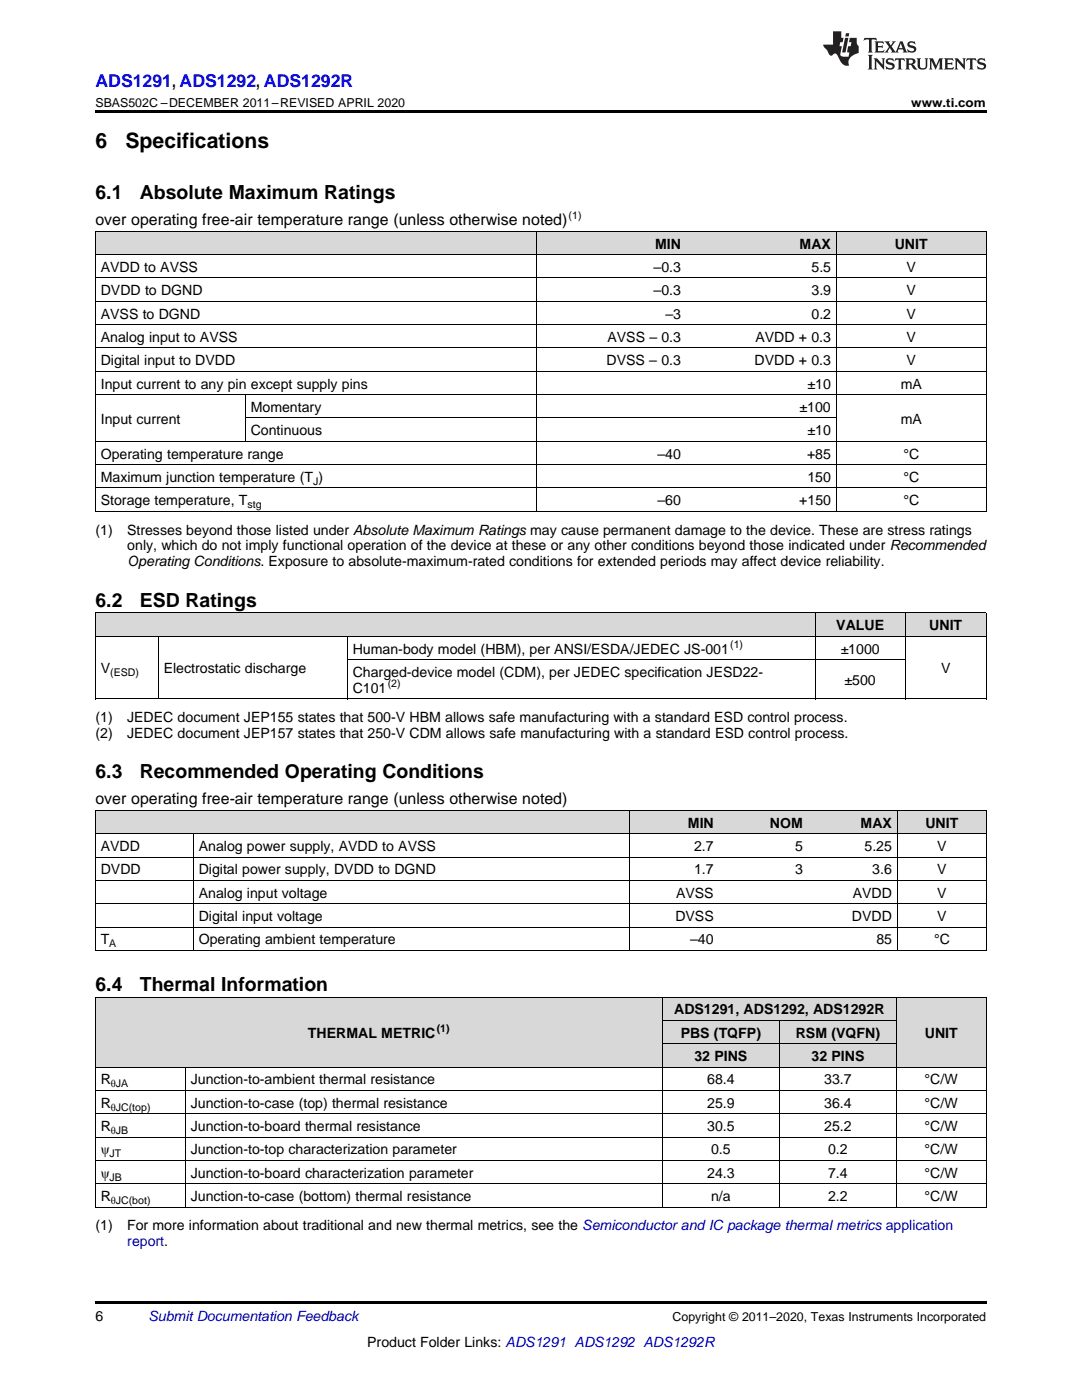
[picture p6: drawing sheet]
<svg xmlns="http://www.w3.org/2000/svg" width="216mm" height="279mm" viewBox="0 0 216 279" stroke-linecap="round" stroke-linejoin="round" font-family="sans-serif">
<defs><g id="words">
<g font-size="4.2">
<text x="19" y="29.6">6</text>
<text x="25" y="29.6">Specifications</text>
</g>
<g font-size="3.9">
<text x="19" y="39.8">6.1</text>
<text x="27.9" y="39.8">Absolute Maximum Ratings</text>
<text x="19" y="121.1">6.2</text>
<text x="27.9" y="121.1">ESD Ratings</text>
<text x="19" y="155.4">6.3</text>
<text x="27.9" y="155.4">Recommended Operating Conditions</text>
<text x="19" y="197.8">6.4</text>
<text x="27.9" y="197.8">Thermal Information</text>
</g>
<text font-size="3.5" fill="#00f" x="19" y="17.3">ADS1291, ADS1292, ADS1292R</text>
<g font-size="3.2">
<text x="19" y="44.9">over operating free-air temperature range (unless otherwise noted)</text>
<text x="19" y="160.5">over operating free-air temperature range (unless otherwise noted)</text>
</g>
<g font-size="2.8">
<text x="130.7" y="49.6">MIN</text>
<text x="159.6" y="49.6">MAX</text>
<text x="178.5" y="49.6">UNIT</text>
<text x="20.1" y="54.3">AVDD to AVSS</text>
<text x="20.1" y="58.9">DVDD to DGND</text>
<text x="130.4" y="54.3">–0.3</text>
<text x="130.4" y="58.9">–0.3</text>
<text x="161.9" y="54.3">5.5</text>
<text x="161.9" y="58.9">3.9</text>
<text x="180.9" y="54.3">V</text>
<text x="180.9" y="58.9">V</text>
<text x="20.1" y="63.6">AVSS to DGND</text>
<text x="132.8" y="63.6">–3</text>
<text x="161.9" y="63.6">0.2</text>
<text x="180.9" y="63.6">V</text>
<text x="20.1" y="68.2">Analog input to AVSS</text>
<text x="121.2" y="68.2">AVSS – 0.3</text>
<text x="150.7" y="68.2">AVDD + 0.3</text>
<text x="180.9" y="68.2">V</text>
<text x="20.1" y="72.9">Digital input to DVDD</text>
<text x="20.1" y="77.5">Input current to any pin except supply pins</text>
<text x="121" y="72.9">DVSS – 0.3</text>
<text x="150.6" y="72.9">DVDD + 0.3</text>
<text x="161.1" y="77.5">±10</text>
<text x="179.7" y="77.5">mA</text>
<text x="180.9" y="72.9">V</text>
<text x="50" y="82.2">Momentary</text>
<text x="159.6" y="82.2">±100</text>
<text x="20.1" y="84.5">Input current</text>
<text x="50" y="86.9">Continuous</text>
<text x="161.1" y="86.9">±10</text>
<text x="179.7" y="84.5">mA</text>
<text x="20.1" y="91.5">Operating temperature range</text>
<text x="131.2" y="91.5">–40</text>
<text x="161" y="91.5">+85</text>
<text x="180.3" y="91.5">°C</text>
<text x="20.1" y="96.2">Maximum junction temperature (T )</text>
<text x="20.1" y="100.8">Storage temperature, T</text>
<text x="131.2" y="100.8">–60</text>
<text x="159.5" y="100.8">+150</text>
<text x="161.1" y="96.2">150</text>
<text x="180.3" y="96.2">°C</text>
<text x="180.3" y="100.8">°C</text>
<text x="19" y="106.7">(1)</text>
<text x="25.4" y="106.7">Stresses beyond those listed under Absolute Maximum Ratings may cause permanent damage to the device. These are stress ratings</text>
<text x="25.4" y="109.9">only, which do not imply functional operation of the device at these or any other conditions beyond those indicated under Recommended</text>
<text x="25.4" y="113">Operating Conditions. Exposure to absolute-maximum-rated conditions for extended periods may affect device reliability.</text>
<text x="166.9" y="125.8">VALUE</text>
<text x="185.4" y="125.8">UNIT</text>
<text x="70.4" y="130.4">Human-body model (HBM), per ANSI/ESDA/JEDEC JS-001</text>
<text x="167.7" y="130.4">±1000</text>
<text x="20.1" y="134.3">V</text>
<text x="32.7" y="134.3">Electrostatic discharge</text>
<text x="70.4" y="135.1">Charged-device model (CDM), per JEDEC specification JESD22-</text>
<text x="168.5" y="136.7">±500</text>
<text x="187.8" y="134.3">V</text>
<text x="70.4" y="138.3">C101</text>
<text x="19" y="144.1">(1)</text>
<text x="19" y="147.3">(2)</text>
<text x="25.4" y="144.1">JEDEC document JEP155 states that 500-V HBM allows safe manufacturing with a standard ESD control process.</text>
<text x="25.4" y="147.3">JEDEC document JEP157 states that 250-V CDM allows safe manufacturing with a standard ESD control process.</text>
<text x="137.3" y="165.2">MIN</text>
<text x="153.6" y="165.2">NOM</text>
<text x="171.7" y="165.2">MAX</text>
<text x="184.6" y="165.2">UNIT</text>
<text x="20.1" y="169.8">AVDD</text>
<text x="39.7" y="169.8">Analog power supply, AVDD to AVSS</text>
<text x="138.5" y="169.8">2.7</text>
<text x="158.6" y="169.8">5</text>
<text x="172.5" y="169.8">5.25</text>
<text x="187" y="169.8">V</text>
<text x="20.1" y="174.5">DVDD</text>
<text x="39.7" y="174.5">Digital power supply, DVDD to DGND</text>
<text x="39.7" y="179.1">Analog input voltage</text>
<text x="134.9" y="179.1">AVSS</text>
<text x="138.5" y="174.5">1.7</text>
<text x="158.6" y="174.5">3</text>
<text x="170.1" y="179.1">AVDD</text>
<text x="174.1" y="174.5">3.6</text>
<text x="187" y="174.5">V</text>
<text x="187" y="179.1">V</text>
<text x="39.7" y="183.8">Digital input voltage</text>
<text x="134.8" y="183.8">DVSS</text>
<text x="170" y="183.8">DVDD</text>
<text x="187" y="183.8">V</text>
<text x="20.1" y="188.5">T</text>
<text x="39.7" y="188.5">Operating ambient temperature</text>
<text x="137.7" y="188.5">–40</text>
<text x="174.9" y="188.5">85</text>
<text x="186.4" y="188.5">°C</text>
<text x="134.5" y="202.5">ADS1291, ADS1292, ADS1292R</text>
<text x="61.5" y="207.1">THERMAL METRIC</text>
<text x="135.8" y="207.1">PBS (TQFP)</text>
<text x="158.8" y="207.1">RSM (VQFN)</text>
<text x="184.5" y="207.1">UNIT</text>
<text x="138.6" y="211.8">32 PINS</text>
<text x="161.9" y="211.8">32 PINS</text>
<text x="20.1" y="216.4">R</text>
<text x="20.1" y="221.1">R</text>
<text x="38.1" y="216.4">Junction-to-ambient thermal resistance</text>
<text x="38.1" y="221.1">Junction-to-case (top) thermal resistance</text>
<text x="141.1" y="216.4">68.4</text>
<text x="141.1" y="221.1">25.9</text>
<text x="164.5" y="216.4">33.7</text>
<text x="164.5" y="221.1">36.4</text>
<text x="184.5" y="216.4">°C/W</text>
<text x="184.5" y="221.1">°C/W</text>
<text x="20.1" y="225.7">R</text>
<text x="38.1" y="225.7">Junction-to-board thermal resistance</text>
<text x="141.1" y="225.7">30.5</text>
<text x="164.5" y="225.7">25.2</text>
<text x="184.5" y="225.7">°C/W</text>
<text x="20.1" y="230.4">ψ</text>
<text x="38.1" y="230.4">Junction-to-top characterization parameter</text>
<text x="141.9" y="230.4">0.5</text>
<text x="165.2" y="230.4">0.2</text>
<text x="184.5" y="230.4">°C/W</text>
<text x="20.1" y="235.1">ψ</text>
<text x="20.1" y="239.7">R</text>
<text x="38.1" y="235.1">Junction-to-board characterization parameter</text>
<text x="38.1" y="239.7">Junction-to-case (bottom) thermal resistance</text>
<text x="141.1" y="235.1">24.3</text>
<text x="141.9" y="239.7">n/a</text>
<text x="165.2" y="235.1">7.4</text>
<text x="165.2" y="239.7">2.2</text>
<text x="184.5" y="235.1">°C/W</text>
<text x="184.5" y="239.7">°C/W</text>
<text x="19" y="245.6">(1)</text>
<text x="25.4" y="245.6">For more information about traditional and new thermal metrics, see the Semiconductor and IC package thermal metrics application</text>
<text x="19" y="263.6">6</text>
<text x="73.3" y="268.9">Product Folder Links: ADS1291 ADS1292 ADS1292R</text>
</g>
<g font-size="2.8" fill="#0000c8">
<text x="25.4" y="248.7">report.</text>
<text x="29.6" y="263.6">Submit Documentation Feedback</text>
</g>
<g font-size="2.5">
<text x="19" y="21.4">SBAS502C –DECEMBER 2011–REVISED APRIL 2020</text>
<text x="181.8" y="21.4">www.ti.com</text>
<text x="134.2" y="263.6">Copyright © 2011–2020, Texas Instruments Incorporated</text>
</g>
<g font-size="2.1">
<text x="113.5" y="43.7">(1)</text>
<text x="49.4" y="101.4">stg</text>
<text x="62.5" y="96.7">J</text>
<text x="145.7" y="129.3">(1)</text>
<text x="22" y="134.9">(ESD)</text>
<text x="77.4" y="137.1">(2)</text>
<text x="21.8" y="189">A</text>
<text x="87.1" y="206">(1)</text>
<text x="22.1" y="217">θJA</text>
<text x="22.1" y="221.7">θJC(top)</text>
<text x="22.1" y="226.3">θJB</text>
<text x="21.9" y="231">JT</text>
<text x="21.9" y="235.6">JB</text>
<text x="22.1" y="240.3">θJC(bot)</text>
</g>
</g></defs>
<g fill="#d8d8d8">
<path d="M19 199.1h18v13.9h-18z"/>
<path d="M37 199.1h95.2v13.9h-95.2z"/>
<path d="M178.9 199.1h17.9v13.9h-17.9z"/>
<path d="M132.2 208.4h23.3v4.6h-23.3z"/>
<path d="M155.5 208.4h23.4v4.6h-23.4z"/>
<path d="M132.2 203.7h23.3v4.7h-23.3z"/>
<path d="M155.5 203.7h23.4v4.7h-23.4z"/>
<path d="M132.2 199.1h23.3v4.6h-23.3z"/>
<path d="M155.5 199.1h23.4v4.6h-23.4z"/>
<path d="M19 161.8h19.6v4.6h-19.6z"/>
<path d="M38.6 161.8h87.1v4.6h-87.1z"/>
<path d="M125.7 161.8h17.8v4.6h-17.8z"/>
<path d="M143.5 161.8h17.8v4.6h-17.8z"/>
<path d="M161.3 161.8h17.8v4.6h-17.8z"/>
<path d="M179.1 161.8h17.7v4.6h-17.7z"/>
<path d="M19 122.4h12.6v4.6h-12.6z"/>
<path d="M31.6 122.4h37.7v4.6h-37.7z"/>
<path d="M69.3 122.4h93.4v4.6h-93.4z"/>
<path d="M162.7 122.4h18v4.6h-18z"/>
<path d="M180.7 122.4h16.1v4.6h-16.1z"/>
<path d="M19 46.2h30v4.7h-30z"/>
<path d="M49 46.2h58.1v4.7h-58.1z"/>
<path d="M107.1 46.2h29.9v4.7h-29.9z"/>
<path d="M137 46.2h29.9v4.7h-29.9z"/>
<path d="M166.9 46.2h29.9v4.7h-29.9z"/>
</g>
<g fill="#000">
<path d="M19 22h177.8v.5h-177.8zM19 102.1h.2zM107 102.1h.1zM166.8 102.1h.1zM196.7 102.1h.1zM19 139.5h.2zM69.2 139.5h.1zM162.6 139.5h.1zM180.6 139.5h.1zM196.7 139.5h.1zM19 189.7h.2zM125.6 189.7h.1z"/>
<path d="M179 189.7h.1zM196.7 189.7h.1zM19 240.9l.2 .1zM132.1 240.9l.1 .1zM155.4 240.9l.1 .1zM178.8 240.9l.1 .1zM196.7 240.9l.1 .1zM19 259.7h177.8v.5h-177.8z"/>
</g>
<g fill="none" stroke="#000" stroke-width=".2">
<path d="M19 55.5h177.8M19 50.8h177.8M19 46.2h177.8M19.1 46.2v55.9M107 46.2v55.9M166.8 46.2v55.9M196.8 46.2v55.9M19 78.8h177.8M19 74.1h177.8M19 69.4h177.8M19 64.8h177.8M19 60.1h177.8"/>
<path d="M48.9 78.8v9.3M19 97.4h177.8M19 92.7h177.8M19 88.1h177.8M49 83.4h117.9M19 102h177.8M19 139.5h177.8M19 127h177.8M19 122.3h177.8M19.1 122.3v17.2M31.6 127v12.5M69.3 127v12.5"/>
<path d="M69.3 131.6h111.4M162.6 122.3v17.2M180.6 122.3v17.2M196.8 122.3v17.2M19 175.7h177.8M19 171h177.8M19 166.4h177.8M19 161.7h177.8M19.1 161.7v28M38.5 166.4v23.3M125.7 161.7v28M179 161.7v28"/>
<path d="M196.8 161.7v28M19 199h177.8M19 189.7h177.8M19 185h177.8M19 180.4h177.8M19.1 199v42M132.1 199v42M178.8 199v42M196.8 199v42M19 217.6h177.8M19 213h177.8M37 213v28"/>
<path d="M132.2 208.3h46.7M132.2 203.7h46.7M155.5 203.7v37.3M19 236.3h177.8M19 231.6h177.8M19 227h177.8M19 222.3h177.8M19 240.9h177.8"/>
</g>
<g fill="#231f20">
<path d="M172.5 7.6l-.1 .5 .4-.2h.6v.1v2.1l-.2 .4h.9l-.2-.4v-2.1l.1-.1h.5l.5 .2-.2-.5zM174.5 8.3l.2 .3v1.5l-.2 .4h1.8l.2-.6a1.04 1.04 0 0 1-1.3 .2v-.7h.6l.3 .2v-.6l-.3 .2h-.6v-.6l.8-.1 .4 .3-.2-.5zM176.5 8.3l.9 1.1-.9 1.1h.8l-.2-.2 .4-.7 .5 .7-.2 .2h1.5l-.2-.2 .2-.4h.9l.1 .4-.2 .2h1l-.3-.3-.7-1.9h-.5l-.9 2-.8-1 .9-1h-.8l.1 .3-.4 .5-.3-.6 .1-.2zM179.7 8.6l.4 1h-.7zM181.3 8.4a.63 .63 0 0 0-.2 .7 .63 .63 0 0 0 .6 .4l.6 .2 .1 .2a.75 .75 0 0 1-.7 .4 .75 .75 0 0 1-.6-.5l.1 .7 .1-.1a1.11 1.11 0 0 0 1.5-.6 1.13 1.13 0 0 0-1.2-.8l-.1-.4a1.04 1.04 0 0 1 1.2 .2l-.2-.5-.2 .1-.4-.2zM173.2 10.9l.2 .4v2.2l-.2 .4h1l-.3-.4v-2.2l.3-.4zM174.3 11.6l.3 .4v1.5l-.3 .4h.8l-.2-.4v-1.3l1.5 1.7v-1.9l.2-.4h-.7l.2 .4v.9l-1.1-1.3zM177 11.8a.62 .62 0 0 0-.2 .7 .62 .62 0 0 0 .6 .4l.6 .1 .1 .3a.76 .76 0 0 1-.7 .3 .76 .76 0 0 1-.7-.4l.2 .7 .1-.1a1.11 1.11 0 0 0 1.5-.6 1.13 1.13 0 0 0-1.2-.8l-.1-.4a1.04 1.04 0 0 1 1.2 .2l-.2-.6-.2 .1-.5-.1zM178.7 11.6l-.2 .6a.61 .61 0 0 1 .8-.3v1.6l-.2 .4h.9l-.2-.4v-1.6a.63 .63 0 0 1 .7 .3l-.1-.6zM180.6 11.6l.3 .4v1.5l-.3 .4h1l-.2-.2-.1-.8 .6 .2a.76 .76 0 0 0 1.2 .7l-1-1a.58 .58 0 0 0 .6-.5 .58 .58 0 0 0-.5-.6zM181.4 11.9h.1a.45 .45 0 0 1 .5 .1 .45 .45 0 0 1 .1 .5l-.8 .2zM182.9 11.6l.2 .2a2.17 2.17 0 0 0 .3 1.9 .99 .99 0 0 0 1.6-.6v-1.1l.2-.4h-.7l.2 .2a1.92 1.92 0 0 1-.2 1.8 .6 .6 0 0 1-.9-.5v-1.1l.2-.4zM185.4 11.6l.2 .4v1.5l-.2 .4h.7l-.2-.4v-1.4l.8 1.8 .8-1.8v1.4l-.2 .4h.9l-.2-.4v-1.5l.2-.4h-.8l-.6 1.5-.6-1.5zM188.4 11.6l.2 .4v1.5l-.2 .4h1.8l.1-.6a1.04 1.04 0 0 1-1.2 .1v-.6h.5l.4 .2v-.6l-.4 .2h-.5v-.7h.8l.3 .3-.1-.6zM190.5 11.6l.2 .4v1.5l-.2 .4h.7l-.2-.4v-1.3l1.5 1.7v-1.9l.2-.4h-.7l.2 .4v.9l-1.1-1.3zM192.9 11.6l-.1 .6a.61 .61 0 0 1 .7-.3l.1 1.6-.3 .4h1l-.3-.4 .1-1.6a.63 .63 0 0 1 .7 .3l-.1-.6zM195.2 11.8a.62 .62 0 0 0-.2 .7 .62 .62 0 0 0 .6 .4l.6 .1 .1 .3a.76 .76 0 0 1-.7 .3 .76 .76 0 0 1-.6-.4l.1 .7 .1-.1a1.11 1.11 0 0 0 1.6-.6 1.13 1.13 0 0 0-1.3-.8l-.1-.4a1.04 1.04 0 0 1 1.2 .2l-.1-.6-.2 .1-.5-.1z"/>
<path d="M166.2 6.3v2.6h-1.9v.4l.8 .9a.91 .91 0 0 0 1 .8 .56 .56 0 0 1 .5-.3 .56 .56 0 0 1 .5 .3l.4 .8a1.53 1.53 0 0 0 1.9 1.2 1.54 1.54 0 0 1 1-2.1l.9-.3v-1.4a1.52 1.52 0 0 1-.4-1.6h-1.3l-.2 .8h.5l-.2 .8h-.5l-.1 1v.2l.4 .1-.2 .8a1.93 1.93 0 0 1-1.6-.3l.3-1.8h-.5l.2-.8h.4l.2-.8h-.4v-1.3zM168.6 7.6l-.6 2.9h.7l.6-2.9zM168.8 6.6l-.1 .7h.6l.2-.7z"/>
</g>
<use href="#words"/>
</svg>
